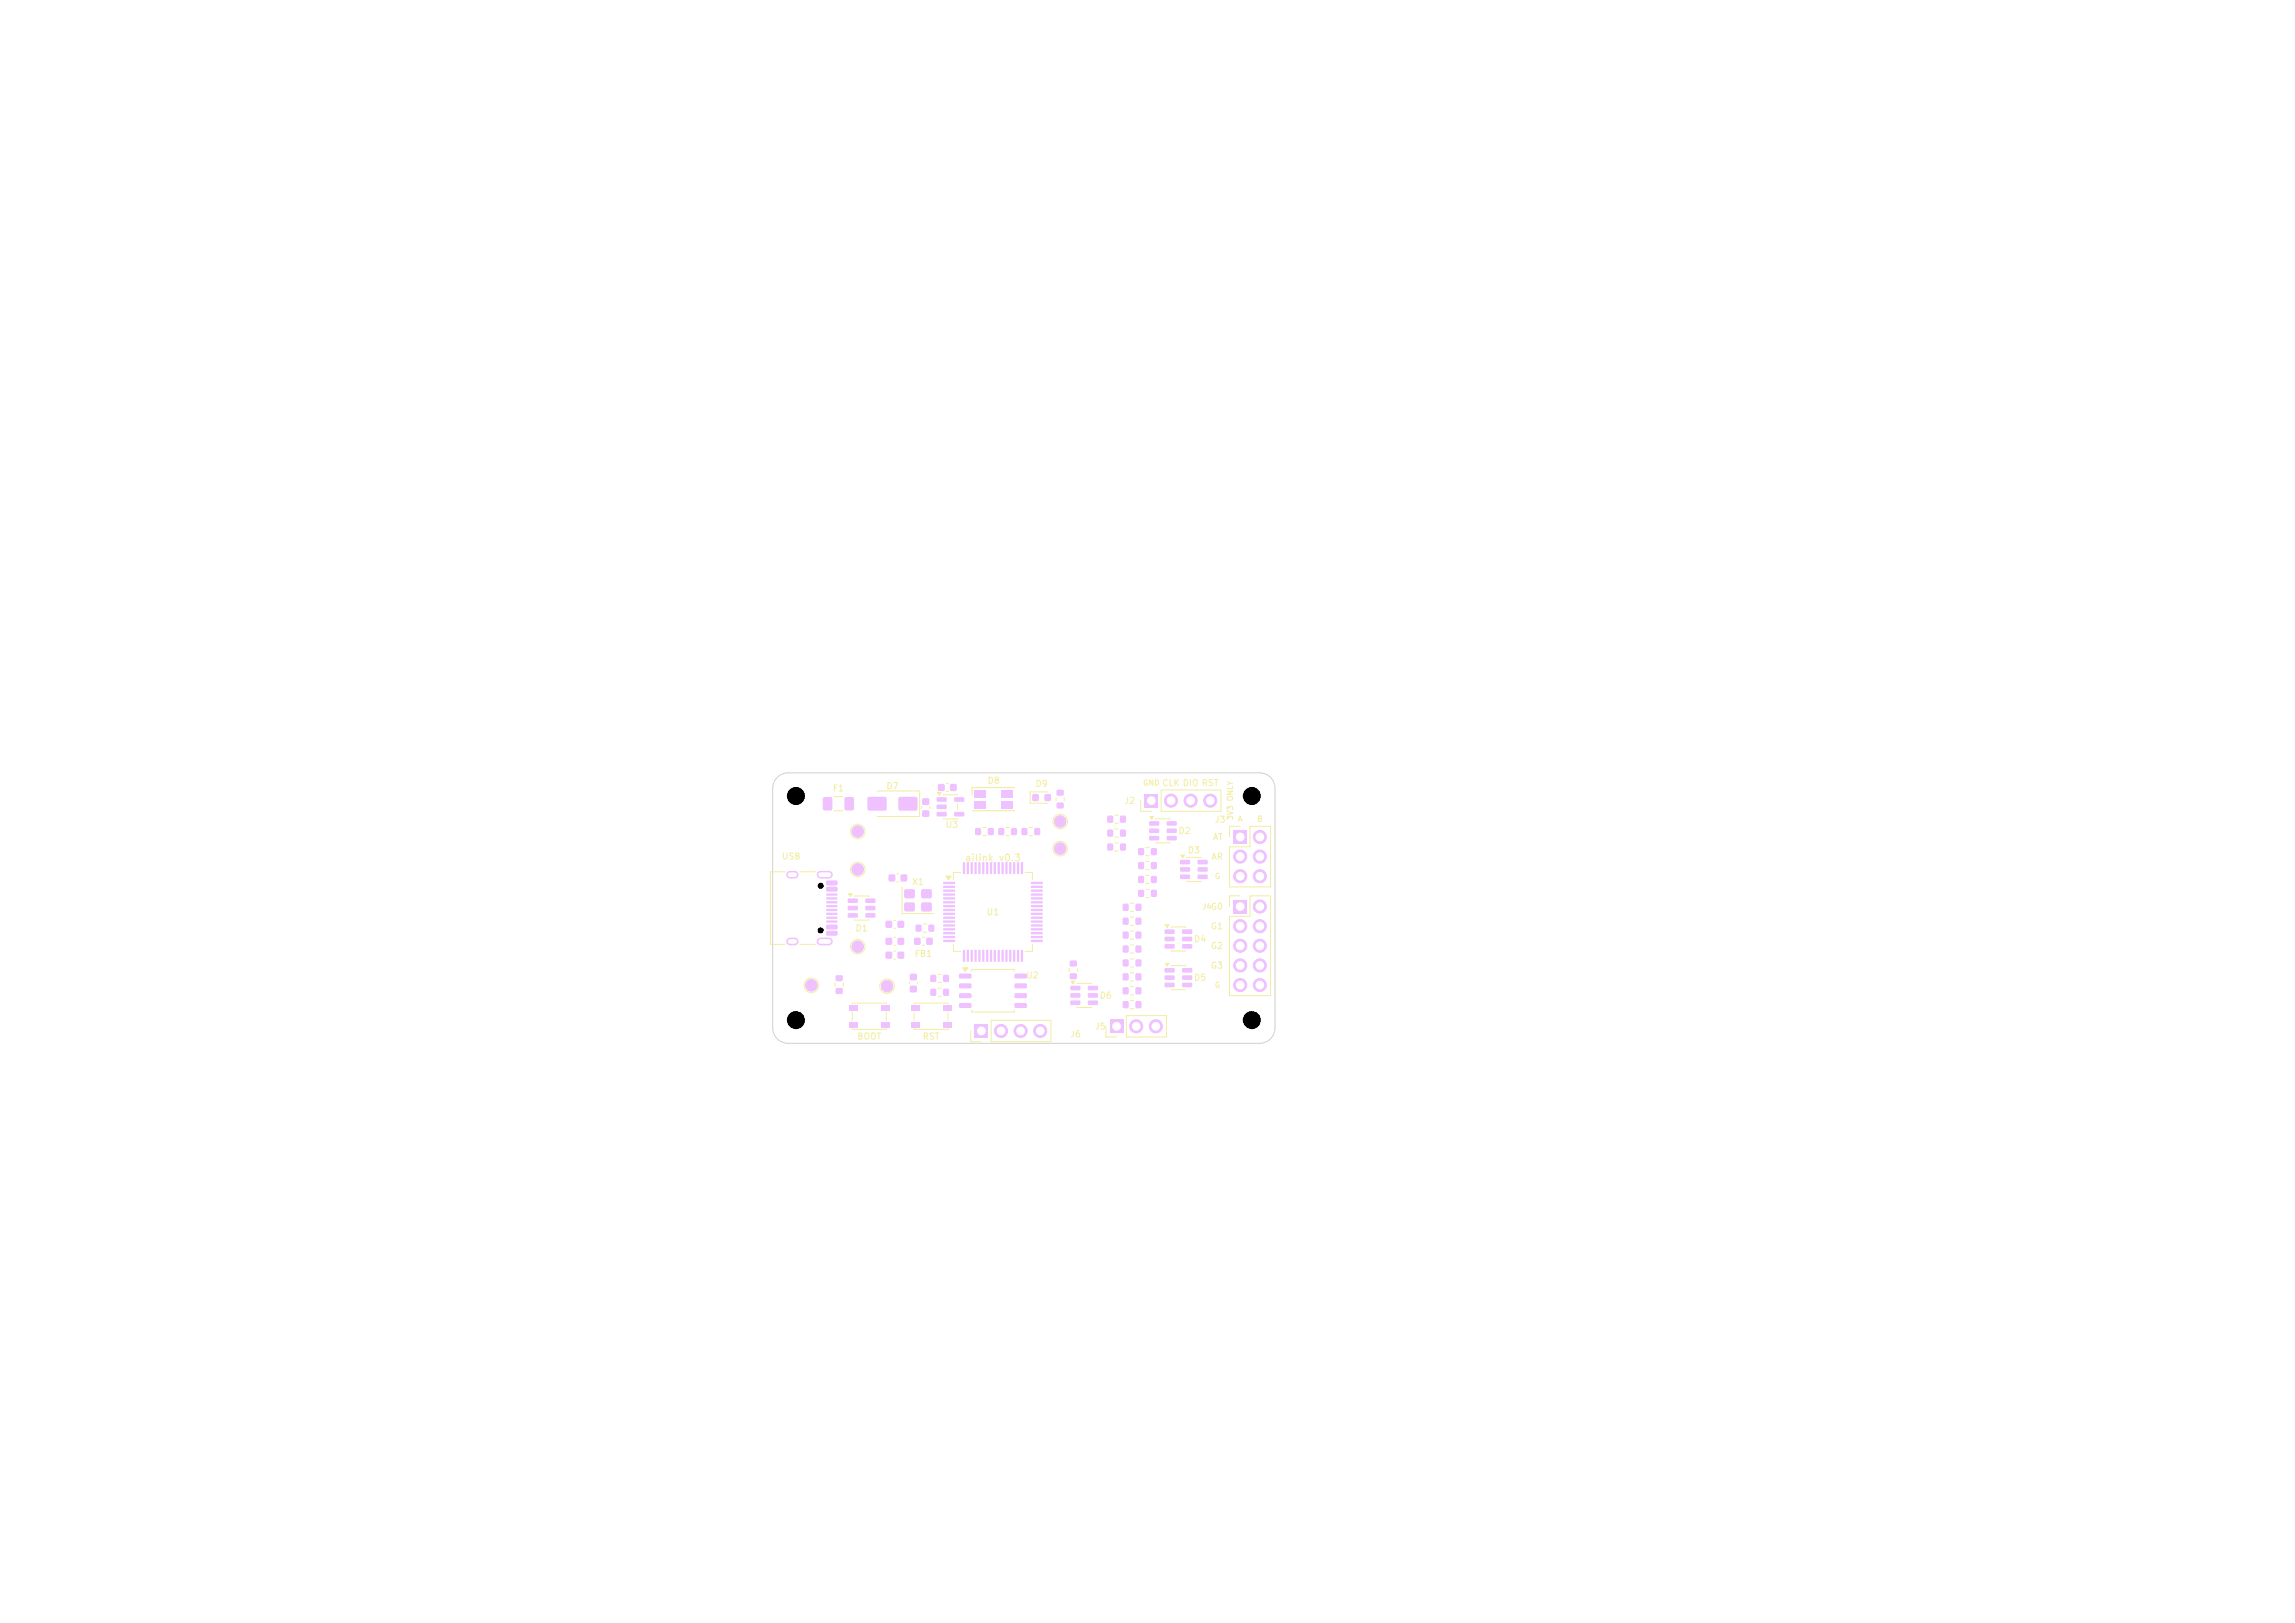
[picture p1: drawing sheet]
<svg xmlns="http://www.w3.org/2000/svg" width="297mm" height="210mm" viewBox="0 0 297 210" stroke-linecap="round" stroke-linejoin="round" font-family="sans-serif">
<defs><g id="words">
<text font-size=".9" fill="#f2eda1" x="124.8" y="111.7">ailink v0.3</text>
<g font-size=".8" fill="#f2eda1">
<text x="127.7" y="101.6">D8</text>
<text x="150.3" y="101.9">CLK DIO RST</text>
<text x="107.7" y="102.6">F1</text>
<text x="114.6" y="102.3">D7</text>
<text x="122.3" y="107.3">U3</text>
<text x="133.9" y="102">D9</text>
<text x="145.4" y="104.2">J2</text>
<text x="157.1" y="106.7">J3</text>
<text x="101.1" y="111.4">USB</text>
<text x="152.4" y="108.1">D2</text>
<text x="153.6" y="110.6">D3</text>
<text x="156.7" y="111.4">AR</text>
<text x="156.9" y="108.9">AT</text>
<text x="118" y="114.7">X1</text>
<text x="127.6" y="118.6">U1</text>
<text x="156.6" y="117.9">G0</text>
<text x="110.6" y="120.7">D1</text>
<text x="118.3" y="124">FB1</text>
<text x="154.4" y="122.1">D4</text>
<text x="156.6" y="120.4">G1</text>
<text x="156.6" y="123">G2</text>
<text x="156.6" y="125.5">G3</text>
<text x="132.7" y="126.8">U2</text>
<text x="142.2" y="129.4">D6</text>
<text x="154.4" y="127.1">D5</text>
<text x="110.9" y="134.7">BOOT</text>
<text x="119.3" y="134.7">RST</text>
<text x="138.4" y="134.4">J6</text>
<text x="141.6" y="133.4">J5</text>
</g>
<g font-size=".7" fill="#f2eda1">
<text x="147.9" y="101.8">GND</text>
<text x="159.7" y="106.2" transform="rotate(-90 159.7 106.2)">3V3 ONLY</text>
<text x="160.1" y="106.5">A</text>
<text x="162.6" y="106.5">B</text>
<text x="157.1" y="113.9">G</text>
<text x="155.5" y="117.8">J4</text>
<text x="157.1" y="128">G</text>
</g>
</g></defs>
<path d="M124.6 125.2h.6l-.3 .5zM125.7 125.7v-.3h5.6v.3M125.7 130.7v.3h5.6v-.3" fill="none" stroke="#f2eda1" stroke-width=".13"/>
<path d="M124.6 125.2h.6l-.3 .5z" fill="#f2eda1"/>
<path d="M116.1 113.1h.2M116.1 114.1h.2M135.6 102.5h-2.3v1.4h2.3M152.8 110.7h.5l-.3 .3zM153.6 111h1.8M153.6 114h1.8" fill="none" stroke="#f2eda1" stroke-width=".13"/>
<path d="M152.8 110.7h.5l-.3 .3z" fill="#f2eda1"/>
<path d="M148.3 109.7h.4M148.3 110.7h.4M150.8 119.7h.5l-.3 .3zM151.6 120h1.8M151.6 123h1.8" fill="none" stroke="#f2eda1" stroke-width=".13"/>
<path d="M150.8 119.7h.5l-.3 .3z" fill="#f2eda1"/>
<path d="M125.9 104.9h5.4M131.3 101.9h-5.5v1" fill="none" stroke="#f2eda1" stroke-width=".15"/>
<g fill="none" stroke="#f2eda1" stroke-width=".13">
<path d="M144.3 109.1h.4M144.3 110.1h.4M148.3 115.1h.4M148.3 116.1h.4M148.8 105.7h.5l-.3 .3zM149.6 109h1.8M149.6 106h1.8M110.3 129.9v-.1h4.4v.1M110.3 130.9v1.2M110.3 133.1v.1h4.4v-.1M114.7 130.9v1.2"/>
<circle cx="111" cy="112.5" r=".95"/>
<circle cx="114.8" cy="127.6" r=".95"/>
</g>
<path d="M148.8 105.7h.5l-.3 .3z" fill="#f2eda1"/>
<g fill="none" stroke="#f2eda1" stroke-width=".13">
<path d="M107.9 103.1h1.2M107.9 104.9h1.2M121.3 102.6h.5l-.3 .3zM122.1 102.9h1.8M122.1 105.9h1.8M123.9 104v.8M127.2 107.1h.4M127.2 108.1h.4M160.5 106.9h-1.4v1.4M161.8 106.9h2.6v7.9h-5.3v-5.2h2.7zM138.4 125.3v.4M139.4 125.3v.4"/>
<path d="M146.3 120.5h.4M146.3 121.5h.4"/>
</g>
<path d="M121.3 102.6h.5l-.3 .3z" fill="#f2eda1"/>
<path d="M159.1 118.6h2.7v-2.7h2.6v12.9h-5.3zM160.5 115.9h-1.4v1.4M138.6 127h.5l-.2 .3zM139.4 127.3h1.8M139.4 130.3h1.8M146.3 129.5h.4M146.3 130.5h.4M146.3 127.7h.4M146.3 128.7h.4" fill="none" stroke="#f2eda1" stroke-width=".13"/>
<path d="M138.6 127h.5l-.2 .3z" fill="#f2eda1"/>
<g fill="none" stroke="#f2eda1" stroke-width=".13">
<path d="M122.4 113.4h.7l-.3 .4zM124.3 112.9h-.9v.9M132.7 112.9h.9v.9M136.7 103.2v.4M137.7 103.2v.4M146.3 116.9h.4M146.3 117.9h.4M148.3 113.3h.4M148.3 114.3h.4M115.7 121.3h.2M115.7 122.3h.2M115.7 123.1h.2"/>
<path d="M115.7 124.1h.2M119.3 121.3h.4M119.3 122.3h.4M123.4 122.2v.9h.9M133.6 122.2v.9h-.9"/>
<circle cx="111" cy="107.6" r=".95"/>
<circle cx="111" cy="122.5" r=".95"/>
</g>
<path d="M122.4 113.4h.7l-.3 .4z" fill="#f2eda1"/>
<g fill="none" stroke="#f2eda1" stroke-width=".13">
<path d="M119.5 119.6h.4M122.5 101.4h.2M122.5 102.4h.2M144.3 107.3h.4M144.3 108.3h.4M108.1 127.2v.4M109.1 127.2v.4M119.5 120.6h.4M125.6 133.4v1.4h1.4M128.3 132h7.7v2.8h-7.7zM146.3 124.1h.4M146.3 125.1h.4"/>
<path d="M150.8 124.7h.5l-.3 .3zM151.6 125h1.8M151.6 128h1.8"/>
<circle cx="105" cy="127.5" r=".95"/>
</g>
<path d="M150.8 124.7h.5l-.3 .3z" fill="#f2eda1"/>
<g fill="none" stroke="#f2eda1" stroke-width=".13">
<path d="M109.8 115.7h.5l-.2 .3zM110.6 116h1.8M110.6 119h1.8M113.5 102.4h5.5v3.3h-5.5M130.2 107.1h.4M130.2 108.1h.4M133.2 107.1h.4M133.2 108.1h.4M146.3 118.7h.4M146.3 119.7h.4M117.7 127.1v.2M118.3 129.9v-.1h4.4v.1"/>
<path d="M118.3 130.9v1.2M118.3 133.1v.1h4.4v-.1M118.7 127.1v.2M121.4 127.9h.4M121.4 128.9h.4M122.7 130.9v1.2"/>
</g>
<path d="M109.8 115.7h.5l-.2 .3z" fill="#f2eda1"/>
<g fill="none" stroke="#f2eda1" stroke-width=".13">
<path d="M101.6 112.8h-1.9v9.4h1.9M103.5 112.8h2M115.7 119.1h.2M116.7 114.8v3.4h4.2M119.3 104.4v.2M120.3 104.4v.2M144.3 105.5h.4M144.3 106.5h.4M147.6 103.6v1.4h1.4M148.3 111.5h.4M148.3 112.5h.4M150.3 102.2h7.7v2.8h-7.7z"/>
<path d="M103.5 122.2h2M115.7 120.1h.2M121.4 126.1h.4M121.4 127.1h.4M143.1 132.8v1.4h1.4M145.8 131.4h5.2v2.8h-5.2zM146.3 125.9h.4M146.3 126.9h.4M146.3 122.3h.4M146.3 123.3h.4"/>
<circle cx="137.2" cy="106.3" r=".95"/>
<circle cx="137.2" cy="109.8" r=".95"/>
</g>
<g fill="#efc1ff">
<path d="M124.1 126h1.5l.1 .1v.4l-.1 .1h-1.4l-.1-.1z"/>
<path d="M124.1 127.3h1.5l.1 .1v.4l-.1 .1h-1.4l-.1-.2z"/>
<path d="M124.1 128.6l1.5-.1 .1 .2v.4l-.1 .1-1.4-.1-.1-.1z"/>
<path d="M124.1 129.8h1.5l.1 .1v.4l-.1 .1h-1.4l-.1-.1z"/>
<path d="M131.3 129.8h1.5l.1 .1v.4l-.2 .1h-1.3l-.1-.1z"/>
<path d="M131.3 128.6l1.5-.1 .1 .2v.4l-.2 .1-1.3-.1-.1-.1z"/>
<path d="M131.3 127.3h1.5l.1 .1v.4l-.2 .1h-1.3l-.1-.2z"/>
<path d="M131.3 126h1.5l.1 .1v.4l-.2 .1h-1.3l-.1-.1z"/>
<path d="M133.6 102.8h.8v.8h-.8z"/>
<path d="M135.2 102.8h.8v.8h-.8z"/>
<path d="M115 113.2l.2-.1 .6 .1 .1 .2-.1 .6-.2 .1-.6-.1v-.1z"/>
<path d="M116.6 113.2l.1-.1 .7 .1v.2v.6l-.2 .1-.6-.1-.1-.1z"/>
<path d="M152.7 111.3h1.2l.1 .1v.4l-.1 .1-1.1-.1-.1-.1z"/>
<path d="M152.7 112.2h1.2l.1 .2v.3l-.1 .1h-1.1l-.1-.1z"/>
<path d="M152.7 113.2h1.2l.1 .1v.4l-.1 .1-1.1-.1-.1-.1z"/>
<path d="M155 113.2h1.2l.1 .1v.4l-.2 .1-1-.1-.1-.1z"/>
<path d="M155 112.2h1.2l.1 .2v.3l-.2 .1h-1l-.1-.1z"/>
<path d="M155 111.3h1.2l.1 .1v.4l-.2 .1-1-.1-.1-.1z"/>
<path d="M147.3 109.8h.7v.8h-.7z"/>
<path d="M149 109.8h.7v.8h-.7z"/>
<path d="M150.7 120.3h1.2l.1 .1v.4l-.1 .1-1.1-.1-.1-.1z"/>
<path d="M150.7 121.2h1.2l.1 .2v.3l-.1 .1h-1.1l-.1-.1z"/>
<path d="M150.7 122.2h1.2l.1 .1v.4l-.1 .1-1.1-.1-.1-.1z"/>
<path d="M153 122.2h1.2l.1 .1v.4l-.2 .1-1-.1-.1-.1z"/>
<path d="M153 121.2h1.2l.1 .2v.3l-.2 .1h-1l-.1-.1z"/>
<path d="M153 120.3h1.2l.1 .1v.4l-.2 .1-1-.1-.1-.1z"/>
<path d="M126.1 102.2h1.5v1h-1.5z"/>
<path d="M126.1 103.6h1.5v1h-1.5z"/>
<path d="M129.6 103.6h1.5v1h-1.5z"/>
<path d="M129.6 102.2h1.5v1h-1.5z"/>
<path d="M143.3 109.2h.7v.8h-.7z"/>
<path d="M145 109.2h.7v.8h-.7z"/>
<path d="M147.3 115.2h.7v.8h-.7z"/>
<path d="M149 115.2h.7v.8h-.7z"/>
</g>
<g fill="#efc1ff" stroke="#efc1ff" stroke-width=".13">
<circle cx="114.8" cy="127.6" r=".75"/>
<circle cx="111" cy="112.5" r=".75"/>
</g>
<g fill="#efc1ff">
<path d="M109.9 130.1h1v.7h-1z"/>
<path d="M114 130.1h1.1v.7h-1.1z"/>
<path d="M109.9 132.3h1v.6h-1z"/>
<path d="M114 132.3h1.1v.6h-1.1z"/>
<path d="M148.7 106.3h1.2l.1 .1v.4l-.1 .1-1.1-.1-.1-.1z"/>
<path d="M148.7 107.2h1.2l.1 .2v.3l-.1 .1h-1.1l-.1-.1z"/>
<path d="M148.7 108.2h1.2l.1 .1v.4l-.1 .1-1.1-.1-.1-.1z"/>
<path d="M151 108.2h1.2l.1 .1v.4l-.2 .1-1-.1-.1-.1z"/>
<path d="M151 107.2h1.2l.1 .2v.3l-.2 .1h-1l-.1-.1z"/>
<path d="M151 106.3h1.2l.1 .1v.4l-.2 .1-1-.1-.1-.1z"/>
<path d="M145.3 120.6h.7v.8h-.7z"/>
<path d="M147 120.6h.7v.8h-.7z"/>
<path d="M138.5 126h.8v.7h-.8z"/>
<path d="M138.5 124.3h.8v.7h-.8z"/>
<path d="M159.7 107.5h1.6v1.7h-1.6z"/>
</g>
<g fill="#efc1ff" stroke="#efc1ff" stroke-width=".13">
<circle cx="163" cy="108.3" r=".85"/>
<circle cx="160.5" cy="110.8" r=".85"/>
<circle cx="163" cy="110.8" r=".85"/>
<circle cx="160.5" cy="113.4" r=".85"/>
<circle cx="163" cy="113.4" r=".85"/>
</g>
<g fill="#efc1ff">
<path d="M126.2 107.2h.7v.8h-.7z"/>
<path d="M127.9 107.2h.7v.8h-.7z"/>
<path d="M106.5 103.2l1-.1 .2 .2v1.3l-.1 .3h-.9l-.2-.2v-1.3z"/>
<path d="M109.3 103.2l1-.1 .2 .2v1.3l-.1 .3h-.9l-.2-.2v-1.3z"/>
<path d="M121.2 103.2h1.2l.1 .1v.4l-.1 .1-1.1-.1-.1-.1z"/>
<path d="M121.2 104.1h1.2l.1 .2v.3l-.1 .1h-1.1l-.1-.1z"/>
<path d="M121.2 105.1h1.2l.1 .1v.4l-.1 .1-1.1-.1-.1-.1z"/>
<path d="M123.5 105.1h1.2l.1 .1v.4l-.1 .1-1.1-.1-.1-.1z"/>
<path d="M123.5 103.2h1.2l.1 .1v.4l-.1 .1-1.1-.1-.1-.1z"/>
<path d="M159.7 116.5h1.6v1.7h-1.6z"/>
</g>
<g fill="#efc1ff" stroke="#efc1ff" stroke-width=".13">
<circle cx="163" cy="117.3" r=".85"/>
<circle cx="160.5" cy="119.8" r=".85"/>
<circle cx="163" cy="119.8" r=".85"/>
<circle cx="160.5" cy="122.4" r=".85"/>
<circle cx="163" cy="122.4" r=".85"/>
<circle cx="160.5" cy="124.9" r=".85"/>
<circle cx="163" cy="124.9" r=".85"/>
<circle cx="160.5" cy="127.5" r=".85"/>
<circle cx="163" cy="127.5" r=".85"/>
</g>
<g fill="#efc1ff">
<path d="M145.3 129.6h.7v.8h-.7z"/>
<path d="M147 129.6h.7v.8h-.7z"/>
<path d="M145.3 127.8h.7v.8h-.7z"/>
<path d="M147 127.8h.7v.8h-.7z"/>
<path d="M138.5 127.6h1.2l.1 .1v.4l-.1 .1-1.1-.1-.1-.1z"/>
<path d="M138.5 128.5h1.2l.1 .2v.3l-.1 .1h-1.1l-.1-.1z"/>
<path d="M138.5 129.5h1.2l.1 .1v.4l-.1 .1-1.1-.1-.1-.1z"/>
<path d="M140.8 129.5h1.2l.1 .1v.4l-.1 .1-1.1-.1-.1-.1z"/>
<path d="M140.8 128.5h1.2l.1 .2v.3l-.1 .1h-1.1l-.1-.1z"/>
<path d="M140.8 127.6h1.2l.1 .1v.4l-.1 .1-1.1-.1-.1-.1z"/>
</g>
<circle cx="162" cy="132" r="1.1" fill="#efc1ff" stroke="#efc1ff" stroke-width=".13"/>
<g fill="#efc1ff">
<path d="M145.3 117h.7v.8h-.7z"/>
<path d="M147 117h.7v.8h-.7z"/>
<path d="M147.3 113.4h.7v.8h-.7z"/>
<path d="M149 113.4h.7v.8h-.7z"/>
<path d="M118.3 121.4h.8v.8h-.8z"/>
<path d="M119.9 121.4h.8v.8h-.8z"/>
<path d="M114.6 123.2l.2-.1 .6 .1 .1 .2-.1 .6-.2 .1-.6-.1v-.1z"/>
<path d="M116.2 123.2l.1-.1 .7 .1v.2v.6l-.2 .1-.6-.1-.1-.1z"/>
<path d="M136.8 103.9h.8v.7h-.8z"/>
<path d="M136.8 102.2h.8v.7h-.8z"/>
</g>
<g fill="#efc1ff" stroke="#efc1ff" stroke-width=".13">
<circle cx="103" cy="103" r="1.1"/>
<circle cx="111" cy="107.6" r=".75"/>
</g>
<g fill="#efc1ff">
<path d="M114.6 121.4l.2-.1 .6 .1 .1 .2-.1 .6-.2 .1-.6-.1v-.1z"/>
<path d="M116.2 121.4l.1-.1 .7 .1v.2v.6l-.2 .1-.6-.1-.1-.1z"/>
</g>
<circle cx="111" cy="122.5" r=".75" fill="#efc1ff" stroke="#efc1ff" stroke-width=".13"/>
<g fill="#efc1ff">
<path d="M122.1 114.1h1.4l.1 .2-.1 .1h-1.4z"/>
<path d="M122.1 114.6h1.4l.1 .2-.1 .1h-1.4z"/>
<path d="M122.1 115.1h1.4l.1 .2-.1 .1h-1.4z"/>
<path d="M122.1 115.6h1.4l.1 .2-.1 .1h-1.4z"/>
<path d="M122.1 116.1h1.4l.1 .2-.1 .1h-1.4z"/>
<path d="M122.1 116.6h1.4l.1 .2-.1 .1h-1.4z"/>
<path d="M122.1 117.1h1.4l.1 .2-.1 .1h-1.4z"/>
<path d="M122.1 117.6h1.4l.1 .2-.1 .1h-1.4z"/>
<path d="M122.1 118.1h1.4l.1 .2-.1 .1h-1.4z"/>
<path d="M122.1 118.6h1.4l.1 .2-.1 .1h-1.4z"/>
<path d="M122.1 119.1h1.4l.1 .2-.1 .1h-1.4z"/>
<path d="M122.1 119.6h1.4l.1 .2-.1 .1h-1.4z"/>
<path d="M122.1 120.1h1.4l.1 .2-.1 .1h-1.4z"/>
<path d="M122.1 120.6h1.4l.1 .2-.1 .1h-1.4z"/>
<path d="M122.1 121.1h1.4l.1 .2-.1 .1h-1.4z"/>
<path d="M122.1 121.6h1.4l.1 .2-.1 .1h-1.4z"/>
<path d="M124.6 122.9l.3 .1v1.4l-.1 .1-.2-.1z"/>
<path d="M125.1 122.9l.3 .1v1.4l-.1 .1-.2-.1z"/>
<path d="M125.6 122.9l.3 .1v1.4l-.1 .1-.2-.1z"/>
<path d="M126.1 122.9l.3 .1v1.4l-.1 .1-.2-.1z"/>
<path d="M126.6 122.9l.3 .1v1.4l-.1 .1-.2-.1z"/>
<path d="M127.1 122.9l.3 .1v1.4l-.1 .1-.2-.1z"/>
<path d="M127.6 122.9l.3 .1v1.4l-.1 .1-.2-.1z"/>
<path d="M128.1 122.9l.3 .1v1.4l-.1 .1-.2-.1z"/>
<path d="M128.6 122.9l.3 .1v1.4l-.1 .1-.2-.1z"/>
<path d="M129.1 122.9l.3 .1v1.4l-.1 .1-.2-.1z"/>
<path d="M129.6 122.9l.3 .1v1.4l-.1 .1-.2-.1z"/>
<path d="M130.1 122.9l.3 .1v1.4l-.1 .1-.2-.1z"/>
<path d="M130.6 122.9l.3 .1v1.4l-.1 .1-.2-.1z"/>
<path d="M131.1 122.9l.3 .1v1.4l-.1 .1-.2-.1z"/>
<path d="M131.6 122.9l.3 .1v1.4l-.1 .1-.2-.1z"/>
<path d="M132.1 122.9l.3 .1v1.4l-.1 .1-.2-.1z"/>
<path d="M133.4 121.6h1.5v.2v.1h-1.4z"/>
<path d="M133.4 121.1h1.5v.2v.1h-1.4z"/>
<path d="M133.4 120.6h1.5v.2v.1h-1.4z"/>
<path d="M133.4 120.1h1.5v.2v.1h-1.4z"/>
<path d="M133.4 119.6h1.5v.2v.1h-1.4z"/>
<path d="M133.4 119.1h1.5v.2v.1h-1.4z"/>
<path d="M133.4 118.6h1.5v.2v.1h-1.4z"/>
<path d="M133.4 118.1h1.5v.2v.1h-1.4z"/>
<path d="M133.4 117.6h1.5v.2v.1h-1.4z"/>
<path d="M133.4 117.1h1.5v.2v.1h-1.4z"/>
<path d="M133.4 116.6h1.5v.2v.1h-1.4z"/>
<path d="M133.4 116.1h1.5v.2v.1h-1.4z"/>
<path d="M133.4 115.6h1.5v.2v.1h-1.4z"/>
<path d="M133.4 115.1h1.5v.2v.1h-1.4z"/>
<path d="M133.4 114.6h1.5v.2v.1h-1.4z"/>
<path d="M133.4 114.1h1.5v.2v.1h-1.4z"/>
<path d="M132.1 111.6h.3v1.4l-.1 .1-.2-.1z"/>
<path d="M131.6 111.6h.3v1.4l-.1 .1-.2-.1z"/>
<path d="M131.1 111.6h.3v1.4l-.1 .1-.2-.1z"/>
<path d="M130.6 111.6h.3v1.4l-.1 .1-.2-.1z"/>
<path d="M130.1 111.6h.3v1.4l-.1 .1-.2-.1z"/>
<path d="M129.6 111.6h.3v1.4l-.1 .1-.2-.1z"/>
<path d="M129.1 111.6h.3v1.4l-.1 .1-.2-.1z"/>
<path d="M128.6 111.6h.3v1.4l-.1 .1-.2-.1z"/>
<path d="M128.1 111.6h.3v1.4l-.1 .1-.2-.1z"/>
<path d="M127.6 111.6h.3v1.4l-.1 .1-.2-.1z"/>
<path d="M127.1 111.6h.3v1.4l-.1 .1-.2-.1z"/>
<path d="M126.6 111.6h.3v1.4l-.1 .1-.2-.1z"/>
<path d="M126.1 111.6h.3v1.4l-.1 .1-.2-.1z"/>
<path d="M125.6 111.6h.3v1.4l-.1 .1-.2-.1z"/>
<path d="M125.1 111.6h.3v1.4l-.1 .1-.2-.1z"/>
<path d="M124.6 111.6h.3v1.4l-.1 .1-.2-.1z"/>
</g>
<g fill="#efc1ff" stroke="#efc1ff" stroke-width=".13">
<circle cx="105" cy="127.5" r=".75"/>
<circle cx="103" cy="132" r="1.1"/>
</g>
<g fill="#efc1ff">
<path d="M108.2 127.9h.8v.7h-.8z"/>
<path d="M108.2 126.2h.8v.7h-.8z"/>
<path d="M145.3 124.2h.7v.8h-.7z"/>
<path d="M147 124.2h.7v.8h-.7z"/>
<path d="M118.5 119.7h.7v.8h-.7z"/>
<path d="M120.2 119.7h.7v.8h-.7z"/>
<path d="M123 101.5l.2-.1 .6 .1v.2v.6l-.2 .1-.6-.1-.1-.1z"/>
<path d="M121.4 101.5l.2-.1 .6 .1 .1 .2-.1 .6-.2 .1-.6-.1v-.1z"/>
<path d="M143.3 107.4h.7v.8h-.7z"/>
<path d="M145 107.4h.7v.8h-.7z"/>
<path d="M126.2 132.6h1.6v1.7h-1.6z"/>
</g>
<g fill="#efc1ff" stroke="#efc1ff" stroke-width=".13">
<circle cx="129.5" cy="133.4" r=".85"/>
<circle cx="132.1" cy="133.4" r=".85"/>
<circle cx="134.6" cy="133.4" r=".85"/>
</g>
<g fill="#efc1ff">
<path d="M150.7 125.3h1.2l.1 .1v.4l-.1 .1-1.1-.1-.1-.1z"/>
<path d="M150.7 126.2h1.2l.1 .2v.3l-.1 .1h-1.1l-.1-.1z"/>
<path d="M150.7 127.2h1.2l.1 .1v.4l-.1 .1-1.1-.1-.1-.1z"/>
<path d="M153 127.2h1.2l.1 .1v.4l-.2 .1-1-.1-.1-.1z"/>
<path d="M153 126.2h1.2l.1 .2v.3l-.2 .1h-1l-.1-.1z"/>
<path d="M153 125.3h1.2l.1 .1v.4l-.2 .1-1-.1-.1-.1z"/>
<path d="M129.2 107.2h.7v.8h-.7z"/>
<path d="M130.9 107.2h.7v.8h-.7z"/>
<path d="M117.9 130.1h1v.7h-1z"/>
<path d="M122 130.1h1.1v.7h-1.1z"/>
<path d="M117.9 132.3h1v.6h-1z"/>
<path d="M122 132.3h1.1v.6h-1.1z"/>
<path d="M117.8 127.6l.1-.1 .7 .1 .1 .2-.1 .6h-.1h-.7l-.1-.2z"/>
<path d="M117.8 126h.1h.7l.1 .2-.1 .6-.1 .1-.7-.1-.1-.1z"/>
<path d="M116.3 103.2l.2-.1h2l.2 .1v.2v1.4l-.2 .1h-2l-.2-.1-.1-.1z"/>
<path d="M112.3 103.2l.2-.1h2l.2 .1v.2v1.4l-.2 .1h-2l-.2-.1-.1-.1z"/>
</g>
<circle cx="162" cy="103" r="1.1" fill="#efc1ff" stroke="#efc1ff" stroke-width=".13"/>
<g fill="#efc1ff">
<path d="M132.2 107.2h.7v.8h-.7z"/>
<path d="M133.9 107.2h.7v.8h-.7z"/>
<path d="M145.3 118.8h.7v.8h-.7z"/>
<path d="M147 118.8h.7v.8h-.7z"/>
<path d="M120.4 128h.7v.8h-.7z"/>
<path d="M122.1 128h.7v.8h-.7z"/>
<path d="M109.7 116.3h1.2l.1 .1v.4l-.1 .1-1.1-.1-.1-.1z"/>
<path d="M109.7 117.2h1.2l.1 .2v.3l-.1 .1h-1.1l-.1-.1z"/>
<path d="M109.7 118.2h1.2l.1 .1v.4l-.1 .1-1.1-.1-.1-.1z"/>
<path d="M112 118.2h1.2l.1 .1v.4l-.2 .1-1-.1-.1-.1z"/>
<path d="M112 117.2h1.2l.1 .2v.3l-.2 .1h-1l-.1-.1z"/>
<path d="M112 116.3h1.2l.1 .1v.4l-.2 .1-1-.1-.1-.1z"/>
<path d="M145.3 126h.7v.8h-.7z"/>
<path d="M147 126h.7v.8h-.7z"/>
<path d="M119.4 103.3h.1h.7l.1 .2-.1 .6-.1 .1-.7-.1-.1-.1z"/>
<path d="M119.4 104.9l.1-.1 .7 .1 .1 .2-.1 .6h-.1h-.7l-.1-.2z"/>
</g>
<circle cx="137.2" cy="109.8" r=".75" fill="#efc1ff" stroke="#efc1ff" stroke-width=".13"/>
<g fill="#efc1ff">
<path d="M120.4 126.2h.7v.8h-.7z"/>
<path d="M122.1 126.2h.7v.8h-.7z"/>
<path d="M114.6 119.2l.2-.1 .6 .1 .1 .2-.1 .6-.2 .1-.6-.1v-.1z"/>
<path d="M116.2 119.2l.1-.1 .7 .1v.2v.6l-.2 .1-.6-.1-.1-.1z"/>
<path d="M145.3 122.4h.7v.8h-.7z"/>
<path d="M147 122.4h.7v.8h-.7z"/>
<path d="M117.1 116.8h.1h1.1l.1 .2-.1 .9-.2 .1-1-.1-.1-.2z"/>
<path d="M119.3 116.8h.1h1.1l.1 .2-.1 .9-.1 .1-1.1-.1-.1-.2z"/>
<path d="M119.3 115.1h.1h1.1l.1 .2-.1 .9-.1 .1-1.1-.1-.1-.2z"/>
<path d="M117.1 115.1h.1h1.1l.1 .2-.1 .9-.2 .1-1-.1-.1-.2z"/>
<path d="M143.3 105.6h.7v.8h-.7z"/>
<path d="M145 105.6h.7v.8h-.7z"/>
<path d="M143.6 132h1.7v1.7h-1.7z"/>
</g>
<g fill="#efc1ff" stroke="#efc1ff" stroke-width=".13">
<circle cx="147" cy="132.8" r=".85"/>
<circle cx="149.6" cy="132.8" r=".85"/>
</g>
<g fill="#efc1ff">
<path d="M147.3 111.6h.7v.8h-.7z"/>
<path d="M149 111.6h.7v.8h-.7z"/>
</g>
<circle cx="137.2" cy="106.3" r=".75" fill="#efc1ff" stroke="#efc1ff" stroke-width=".13"/>
<path d="M148.2 102.8h1.6v1.7h-1.6z" fill="#efc1ff"/>
<g fill="#efc1ff" stroke="#efc1ff" stroke-width=".13">
<circle cx="151.5" cy="103.6" r=".85"/>
<circle cx="154.1" cy="103.6" r=".85"/>
<circle cx="156.6" cy="103.6" r=".85"/>
<circle cx="106.2" cy="114.6" r=".32"/>
<circle cx="106.2" cy="120.4" r=".32"/>
</g>
<g fill="#efc1ff">
<path d="M107 114h1.3l.1 .1v.4l-.2 .1-1.2-.1-.1-.1z"/>
<path d="M107 114.8h1.3l.1 .1v.4l-.2 .1-1.2-.1-.1-.1z"/>
<path d="M106.9 116.1h1.4l.1 .2-.1 .1h-1.3z"/>
<path d="M106.9 117.1h1.4l.1 .2-.1 .1h-1.3z"/>
<path d="M106.9 117.6h1.4l.1 .2-.1 .1h-1.3z"/>
<path d="M106.9 118.6h1.4l.1 .2-.1 .1h-1.3z"/>
<path d="M107 119.7h1.3l.1 .1v.4l-.2 .1-1.2-.1-.1-.1z"/>
<path d="M107 120.5h1.3l.1 .1v.4l-.2 .1-1.2-.1-.1-.1z"/>
<path d="M106.9 119.1h1.4l.1 .2-.1 .1h-1.3z"/>
<path d="M106.9 118.1h1.4l.1 .2-.1 .1h-1.3z"/>
<path d="M106.9 116.6h1.4l.1 .2-.1 .1h-1.3z"/>
<path d="M106.9 115.6h1.4l.1 .2-.1 .1h-1.3z"/>
</g>
<path d="M102.3 113.2h.5M106.2 113.2h1.1M102.3 121.8h.5M106.2 121.8h1.1" fill="none" stroke="#efc1ff" stroke-width="1"/>
<path d="M100.6 100.6a2 2 0 0 1 1.4-.6h61a2 2 0 0 1 2 2v31a2 2 0 0 1-2 2h-61a2 2 0 0 1-2-2v-31a2 2 0 0 1 .6-1.4z" fill="none" stroke="#d0d2cd" stroke-width=".13"/>
<g fill="#fff" stroke="#fff" stroke-width=".13">
<circle cx="160.5" cy="108.3" r=".5"/>
<circle cx="163" cy="108.3" r=".5"/>
<circle cx="160.5" cy="110.8" r=".5"/>
<circle cx="163" cy="110.8" r=".5"/>
<circle cx="160.5" cy="113.4" r=".5"/>
<circle cx="163" cy="113.4" r=".5"/>
<circle cx="160.5" cy="117.3" r=".5"/>
<circle cx="163" cy="117.3" r=".5"/>
<circle cx="160.5" cy="119.8" r=".5"/>
<circle cx="163" cy="119.8" r=".5"/>
<circle cx="160.5" cy="122.4" r=".5"/>
<circle cx="163" cy="122.4" r=".5"/>
<circle cx="160.5" cy="124.9" r=".5"/>
<circle cx="163" cy="124.9" r=".5"/>
<circle cx="160.5" cy="127.5" r=".5"/>
<circle cx="163" cy="127.5" r=".5"/>
<circle cx="127" cy="133.4" r=".5"/>
<circle cx="129.5" cy="133.4" r=".5"/>
<circle cx="132.1" cy="133.4" r=".5"/>
<circle cx="134.6" cy="133.4" r=".5"/>
<circle cx="144.5" cy="132.8" r=".5"/>
<circle cx="147" cy="132.8" r=".5"/>
<circle cx="149.6" cy="132.8" r=".5"/>
<circle cx="149" cy="103.6" r=".5"/>
<circle cx="151.5" cy="103.6" r=".5"/>
<circle cx="154.1" cy="103.6" r=".5"/>
<circle cx="156.6" cy="103.6" r=".5"/>
</g>
<g fill="#000" stroke="#000" stroke-width=".13">
<circle cx="103" cy="103" r="1.1"/>
<circle cx="106.2" cy="114.6" r=".32"/>
<circle cx="162" cy="103" r="1.1"/>
<circle cx="103" cy="132" r="1.1"/>
<circle cx="106.2" cy="120.4" r=".32"/>
<circle cx="162" cy="132" r="1.1"/>
</g>
<path d="M102.3 113.2h.5M106.2 113.2h1.1M102.3 121.8h.5M106.2 121.8h1.1" fill="none" stroke="#fff" stroke-width=".6"/>
<use href="#words"/>
</svg>
